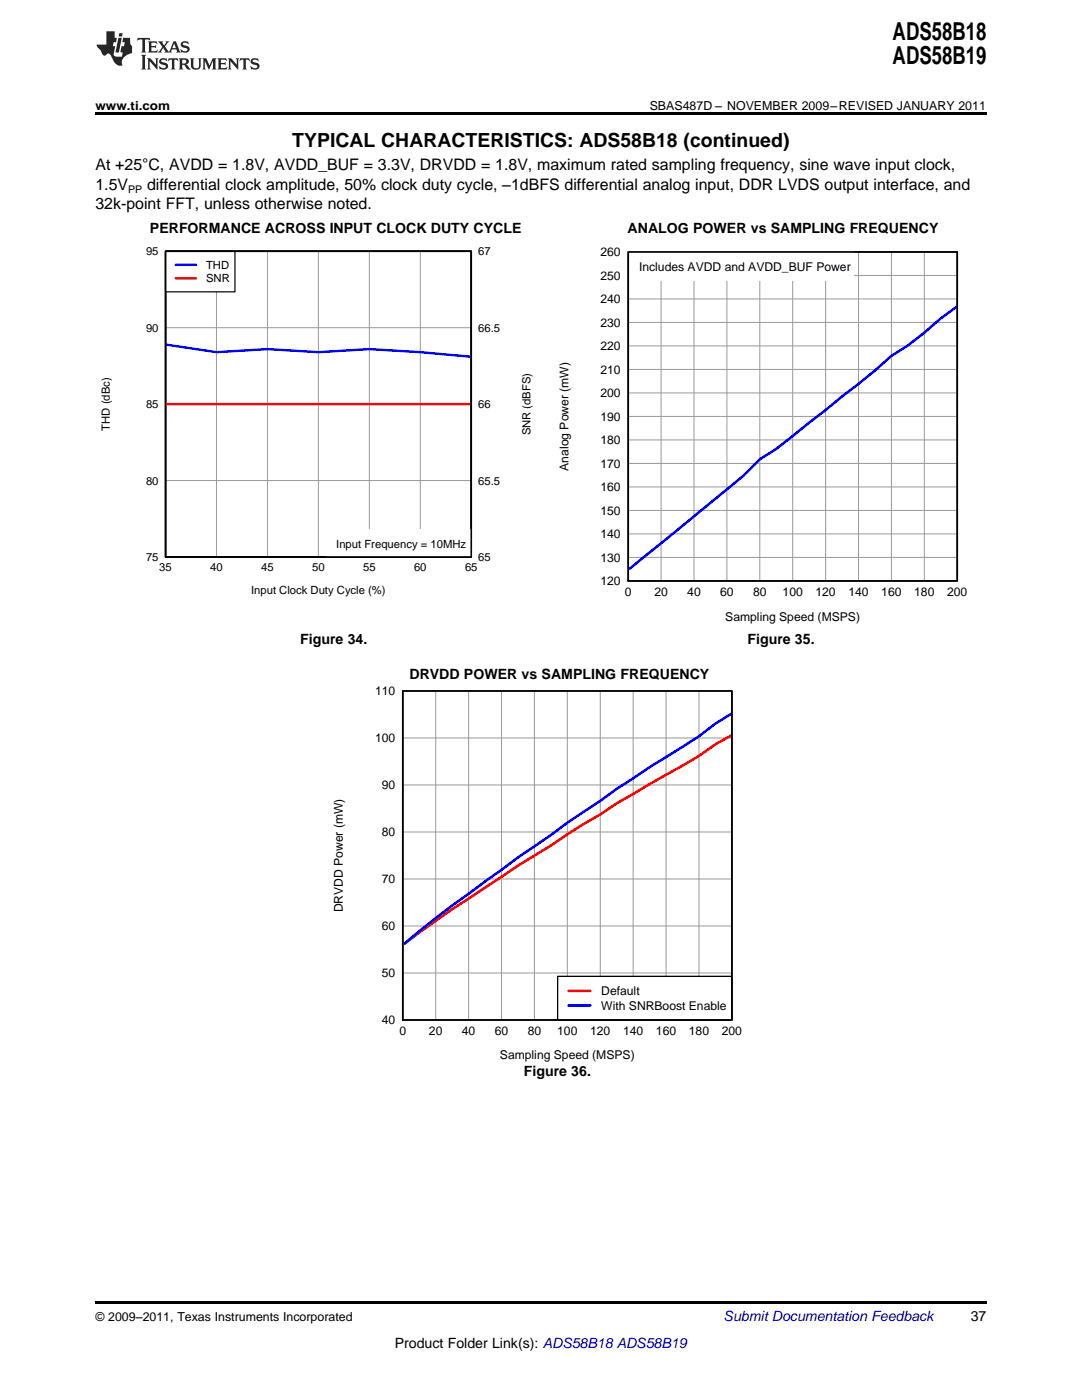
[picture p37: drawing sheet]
<svg xmlns="http://www.w3.org/2000/svg" width="216mm" height="279mm" viewBox="0 0 216 279" stroke-linecap="round" stroke-linejoin="round" font-family="sans-serif">
<defs><g id="words">
<g font-size="4.9">
<text x="178.1" y="7.9">ADS58B18</text>
<text x="178.1" y="12.8">ADS58B19</text>
</g>
<text font-size="3.9" x="58.3" y="29.3">TYPICAL CHARACTERISTICS: ADS58B18 (continued)</text>
<g font-size="3.2">
<text x="19" y="34">At +25°C, AVDD = 1.8V, AVDD_BUF = 3.3V, DRVDD = 1.8V, maximum rated sampling frequency, sine wave input clock,</text>
<text x="19" y="37.9">1.5V</text>
<text x="19" y="41.8">32k-point FFT, unless otherwise noted.</text>
<text x="29.4" y="37.9">differential clock amplitude, 50% clock duty cycle, –1dBFS differential analog input, DDR LVDS output interface, and</text>
</g>
<g font-size="2.8">
<text x="29.9" y="46.4">PERFORMANCE ACROSS INPUT CLOCK DUTY CYCLE</text>
<text x="125.2" y="46.4">ANALOG POWER vs SAMPLING FREQUENCY</text>
<text x="59.9" y="128.6">Figure 34.</text>
<text x="149.2" y="128.6">Figure 35.</text>
<text x="81.7" y="135.5">DRVDD POWER vs SAMPLING FREQUENCY</text>
<text x="104.5" y="214.8">Figure 36.</text>
<text x="193.7" y="263.6">37</text>
<text x="78.8" y="269">Product Folder Link(s): ADS58B18 ADS58B19</text>
</g>
<text font-size="2.8" fill="#0000c8" x="144.4" y="263.6">Submit Documentation Feedback</text>
<g font-size="2.5">
<text x="19" y="21.9">www.ti.com</text>
<text x="129.6" y="21.9">SBAS487D – NOVEMBER 2009–REVISED JANUARY 2011</text>
<text x="19" y="263.6">© 2009–2011, Texas Instruments Incorporated</text>
</g>
<g font-size="2.4">
<text x="119.8" y="51.1">260</text>
<text x="119.8" y="55.8">250</text>
<text x="127.5" y="54.1">Includes AVDD and AVDD_BUF Power</text>
<text x="119.8" y="65.2">230</text>
<text x="119.8" y="60.5">240</text>
<text x="119.8" y="69.9">220</text>
<text x="119.8" y="74.6">210</text>
<text x="119.8" y="84">190</text>
<text x="119.8" y="79.3">200</text>
<text x="119.8" y="88.7">180</text>
<text x="113.4" y="93.9" transform="rotate(-90 113.4 93.9)">Analog Power (mW)</text>
<text x="119.8" y="93.4">170</text>
<text x="119.8" y="98">160</text>
<text x="119.8" y="107.4">140</text>
<text x="119.8" y="102.7">150</text>
<text x="119.8" y="112.1">130</text>
<text x="119.8" y="116.8">120</text>
<text x="124.7" y="118.9">0</text>
<text x="130.6" y="118.9">20</text>
<text x="137.1" y="118.9">40</text>
<text x="143.7" y="118.9">60</text>
<text x="150.3" y="118.9">80</text>
<text x="156.2" y="118.9">100</text>
<text x="162.7" y="118.9">120</text>
<text x="169.3" y="118.9">140</text>
<text x="175.9" y="118.9">160</text>
<text x="182.4" y="118.9">180</text>
<text x="189" y="118.9">200</text>
<text x="144.7" y="123.9">Sampling Speed (MSPS)</text>
<text x="74.8" y="138.8">110</text>
<text x="74.8" y="148.1">100</text>
<text x="76.2" y="157.5">90</text>
<text x="76.2" y="166.9">80</text>
<text x="76.2" y="176.3">70</text>
<text x="68.4" y="182.1" transform="rotate(-90 68.4 182.1)">DRVDD Power (mW)</text>
<text x="76.2" y="185.7">60</text>
<text x="76.2" y="195.1">50</text>
<text x="120" y="198.6">Default</text>
<text x="120" y="201.5">With SNRBoost Enable</text>
<text x="76.2" y="204.4">40</text>
<text x="79.7" y="206.5">0</text>
<text x="85.6" y="206.5">20</text>
<text x="92.2" y="206.5">40</text>
<text x="98.7" y="206.5">60</text>
<text x="105.3" y="206.5">80</text>
<text x="111.2" y="206.5">100</text>
<text x="117.8" y="206.5">120</text>
<text x="124.3" y="206.5">140</text>
<text x="130.9" y="206.5">160</text>
<text x="137.5" y="206.5">180</text>
<text x="144" y="206.5">200</text>
<text x="99.8" y="211.3">Sampling Speed (MSPS)</text>
</g>
<g font-size="2.2">
<text x="29.1" y="51">95</text>
<text x="41.1" y="53.7">THD</text>
<text x="95.4" y="51">67</text>
<text x="41.1" y="56.4">SNR</text>
<text x="29.1" y="66.2">90</text>
<text x="95.4" y="66.2">66.5</text>
<text x="29.1" y="81.5">85</text>
<text x="95.4" y="81.5">66</text>
<text x="21.9" y="86" transform="rotate(-90 21.9 86)">THD (dBc)</text>
<text x="105.8" y="86.9" transform="rotate(-90 105.8 86.9)">SNR (dBFS)</text>
<text x="29.1" y="96.7">80</text>
<text x="95.4" y="96.7">65.5</text>
<text x="29.1" y="112">75</text>
<text x="31.8" y="113.9">35</text>
<text x="41.9" y="113.9">40</text>
<text x="52.1" y="113.9">45</text>
<text x="62.3" y="113.9">50</text>
<text x="67.1" y="109.3">Input Frequency = 10MHz</text>
<text x="72.5" y="113.9">55</text>
<text x="82.6" y="113.9">60</text>
<text x="92.8" y="113.9">65</text>
<text x="95.4" y="112">65</text>
<text x="50.1" y="118.6">Input Clock Duty Cycle (%)</text>
</g>
<text font-size="2.1" x="25.6" y="38.5">PP</text>
</g></defs>
<g fill="#231f20">
<path d="M27.5 7.6l-.1 .5 .4-.2h.6v.1v2.1l-.2 .4h1l-.3-.4v-2.1l.1-.1h.5l.5 .2-.2-.5zM29.5 8.3l.2 .3v1.5l-.2 .4h1.8l.2-.6a1.04 1.04 0 0 1-1.3 .2v-.7h.6l.3 .2v-.6l-.3 .2h-.6v-.6l.8-.1 .4 .3-.2-.5zM31.5 8.3l.9 1.1-.9 1.1h.8l-.2-.2 .5-.7 .4 .7-.2 .2h1.5l-.1-.2 .1-.4h.9l.1 .4-.2 .2h1l-.3-.3-.7-1.9h-.5l-.9 2-.8-1 .9-1h-.8l.1 .3-.3 .5-.4-.6 .2-.2zM34.7 8.6l.4 1h-.7zM36.3 8.4a.63 .63 0 0 0-.2 .7 .63 .63 0 0 0 .6 .4l.6 .2 .1 .2a.75 .75 0 0 1-.7 .4 .75 .75 0 0 1-.6-.5l.1 .7 .1-.1a1.11 1.11 0 0 0 1.5-.6 1.13 1.13 0 0 0-1.2-.8l-.1-.4a1.04 1.04 0 0 1 1.2 .2l-.2-.5-.1 .1-.5-.2zM28.2 10.9l.2 .4v2.2l-.2 .4h1l-.3-.4v-2.2l.3-.4zM29.3 11.6l.3 .4v1.5l-.3 .4h.8l-.2-.4v-1.3l1.5 1.7v-1.9l.2-.4h-.7l.2 .4v.9l-1.1-1.3zM32 11.8a.62 .62 0 0 0-.2 .7 .62 .62 0 0 0 .6 .4l.6 .1 .1 .3a.76 .76 0 0 1-.7 .3 .76 .76 0 0 1-.6-.4l.1 .7 .1-.1a1.11 1.11 0 0 0 1.5-.6 1.13 1.13 0 0 0-1.2-.8l-.1-.4a1.04 1.04 0 0 1 1.2 .2l-.2-.6-.1 .1-.5-.1zM33.7 11.6l-.2 .6a.61 .61 0 0 1 .8-.3v1.6l-.2 .4h.9l-.2-.4v-1.6a.63 .63 0 0 1 .8 .3l-.2-.6zM35.6 11.6l.3 .4v1.5l-.3 .4h1l-.2-.2v-.8l.5 .2a.76 .76 0 0 0 1.2 .7l-1-1a.58 .58 0 0 0 .6-.5 .58 .58 0 0 0-.5-.6zM36.4 11.9h.1a.45 .45 0 0 1 .5 .1 .45 .45 0 0 1 .1 .5l-.7 .2zM37.9 11.6l.2 .2a2.17 2.17 0 0 0 .3 1.9 .99 .99 0 0 0 1.6-.6v-1.1l.2-.4h-.7l.2 .2a1.92 1.92 0 0 1-.2 1.8 .6 .6 0 0 1-.9-.5v-1.1l.2-.4zM40.4 11.6l.2 .4v1.5l-.2 .4h.7l-.2-.4v-1.4l.8 1.8 .8-1.8v1.4l-.2 .4h.9l-.2-.4v-1.5l.2-.4h-.8l-.6 1.5-.6-1.5zM43.4 11.6l.2 .4v1.5l-.2 .4h1.8l.2-.6a1.04 1.04 0 0 1-1.3 .1v-.6h.5l.4 .2v-.6l-.4 .2h-.5v-.7h.8l.3 .3-.1-.6zM45.5 11.6l.2 .4v1.5l-.2 .4h.7l-.2-.4v-1.3l1.5 1.7v-1.9l.2-.4h-.7l.2 .4v.9l-1.1-1.3zM47.9 11.6l-.1 .6a.61 .61 0 0 1 .8-.3v1.6l-.3 .4h1l-.3-.4 .1-1.6a.63 .63 0 0 1 .7 .3l-.1-.6zM50.2 11.8a.62 .62 0 0 0-.2 .7 .62 .62 0 0 0 .6 .4l.6 .1 .2 .3a.76 .76 0 0 1-.8 .3 .76 .76 0 0 1-.6-.4l.1 .7 .2-.1a1.11 1.11 0 0 0 1.5-.6 1.13 1.13 0 0 0-1.3-.8l-.1-.4a1.04 1.04 0 0 1 1.2 .2l-.1-.6-.2 .1-.5-.1z"/>
<path d="M21.2 6.3v2.6h-1.9l.1 .4 .7 .9a.91 .91 0 0 0 1 .8 .56 .56 0 0 1 .5-.3 .56 .56 0 0 1 .5 .3l.4 .8a1.53 1.53 0 0 0 1.9 1.2 1.54 1.54 0 0 1 1-2.1l.9-.3v-1.4a1.52 1.52 0 0 1-.3-1.6h-1.4l-.2 .8h.5l-.2 .8h-.4l-.2 1v.2l.4 .1-.2 .8a1.93 1.93 0 0 1-1.6-.3l.3-1.8h-.5l.2-.8h.4l.2-.8h-.4v-1.3zM23.6 7.6l-.6 2.9h.7l.6-2.9zM23.8 6.6l-.1 .7h.6l.2-.7z"/>
</g>
<path d="M33 50.2h61v61h-61z" fill="none" stroke="#000" stroke-width=".24"/>
<path d="M33 50.2h61v61h-61zM43.2 50.2v61M53.4 50.2v61M63.5 50.2v61M73.7 50.2v61M83.9 50.2v61M33 65.4h61M33 95.9h61M33 80.7h61" fill="none" stroke="#999" stroke-width=".2"/>
<path d="M33 68.8l10.2 1.5 10.2-.6 10.1 .6 10.2-.6 10.2 .6 10.2 .9" fill="none" stroke="#00f" stroke-width=".48"/>
<path d="M33 80.7h61.1" fill="none" stroke="#f00" stroke-width=".48"/>
<path d="M33 50.2h13.9v8h-13.9z" fill="#fff"/>
<path d="M33 50.2h13.9v8h-13.9z" fill="none" stroke="#000" stroke-width=".24"/>
<path d="M35.1 52.8h4" fill="none" stroke="#00f" stroke-width=".48"/>
<path d="M35.1 55.5h4" fill="none" stroke="#f00" stroke-width=".48"/>
<path d="M65.1 105.8h28.9v5.4h-28.9z" fill="#fff"/>
<path d="M33 50.2h61v61h-61z" fill="none" stroke="#000" stroke-width=".32"/>
<path d="M125.4 50.3h65.6v65.6h-65.6z" fill="none" stroke="#000" stroke-width=".26"/>
<g fill="none" stroke="#999" stroke-width=".2">
<path d="M125.4 50.3h65.6v65.6h-65.6zM125.4 59.7h65.6M125.4 55h65.6M131.9 50.3v65.6M138.5 50.3v65.6M145 50.3v65.6M151.6 50.3v65.6M158.2 50.3v65.6M164.7 50.3v65.6M171.3 50.3v65.6M177.9 50.3v65.6M184.4 50.3v65.6"/>
<path d="M125.4 78.4h65.6M125.4 73.7h65.6M125.4 69h65.6M125.4 64.4h65.6M125.4 97.2h65.6M125.4 92.5h65.6M125.4 87.8h65.6M125.4 83.1h65.6M125.4 111.2h65.6M125.4 106.6h65.6M125.4 101.9h65.6"/>
</g>
<path d="M191.1 61.1l-3.4 2.4-3.3 2.9-3.2 2.5-3.3 2.1-6.6 5.6-16.4 13-3.3 2.1-3.3 3.3-22.6 18.5" fill="none" stroke="#00f" stroke-width=".52"/>
<path d="M125.4 50.3h44.9v5.8h-44.9z" fill="#fff"/>
<path d="M125.4 50.3h65.6v65.6h-65.6z" fill="none" stroke="#000" stroke-width=".35"/>
<path d="M80.4 137.9h65.6v65.7h-65.6z" fill="none" stroke="#000" stroke-width=".26"/>
<g fill="none" stroke="#999" stroke-width=".2">
<path d="M80.4 137.9h65.6v65.7h-65.6zM86.9 137.9v65.7M93.5 137.9v65.7M100.1 137.9v65.7M106.6 137.9v65.7M113.2 137.9v65.7M119.8 137.9v65.7M126.3 137.9v65.7M132.9 137.9v65.7M139.5 137.9v65.7M80.4 156.7h65.6M80.4 147.3h65.6"/>
<path d="M80.4 175.4h65.6M80.4 166h65.6M80.4 194.2h65.6M80.4 184.8h65.6"/>
</g>
<path d="M146.1 146.7l-3.3 1.8-3.3 2.4-16.4 9.4-3.3 2.2-6.6 4-3.3 2.3a236 236 0 0 0-16.4 10.5 187.3 187.3 0 0 0-12.8 9.1" fill="none" stroke="#f00" stroke-width=".52"/>
<path d="M146.1 142.4l-3.3 2-3.3 2.5-9.9 6.2-6.5 4.3-3.3 2.4-6.6 4.4-3.3 2.5a490.9 490.9 0 0 0-26.2 19.1l-3 2.5" fill="none" stroke="#00f" stroke-width=".52"/>
<path d="M111.3 194.8h34.7v8.8h-34.7z" fill="#fff"/>
<path d="M111.3 194.8h34.7v8.8h-34.7z" fill="none" stroke="#000" stroke-width=".26"/>
<path d="M113.4 197.8h4.4" fill="none" stroke="#f00" stroke-width=".52"/>
<path d="M113.4 200.7h4.4" fill="none" stroke="#00f" stroke-width=".52"/>
<path d="M80.4 137.9h65.6v65.7h-65.6z" fill="none" stroke="#000" stroke-width=".35"/>
<path d="M19 259.7h177.8v.5h-177.8z" fill="#000"/>
<g fill="#fff">
<path d="M111.5 216.5h.3v.7h-.3z"/>
<path d="M156.1 130.4h.4v.7h-.4z"/>
<path d="M66.9 130.4h.3v.7h-.3z"/>
</g>
<path d="M19 22.5h177.8v.5h-177.8z" fill="#000"/>
<use href="#words"/>
</svg>
